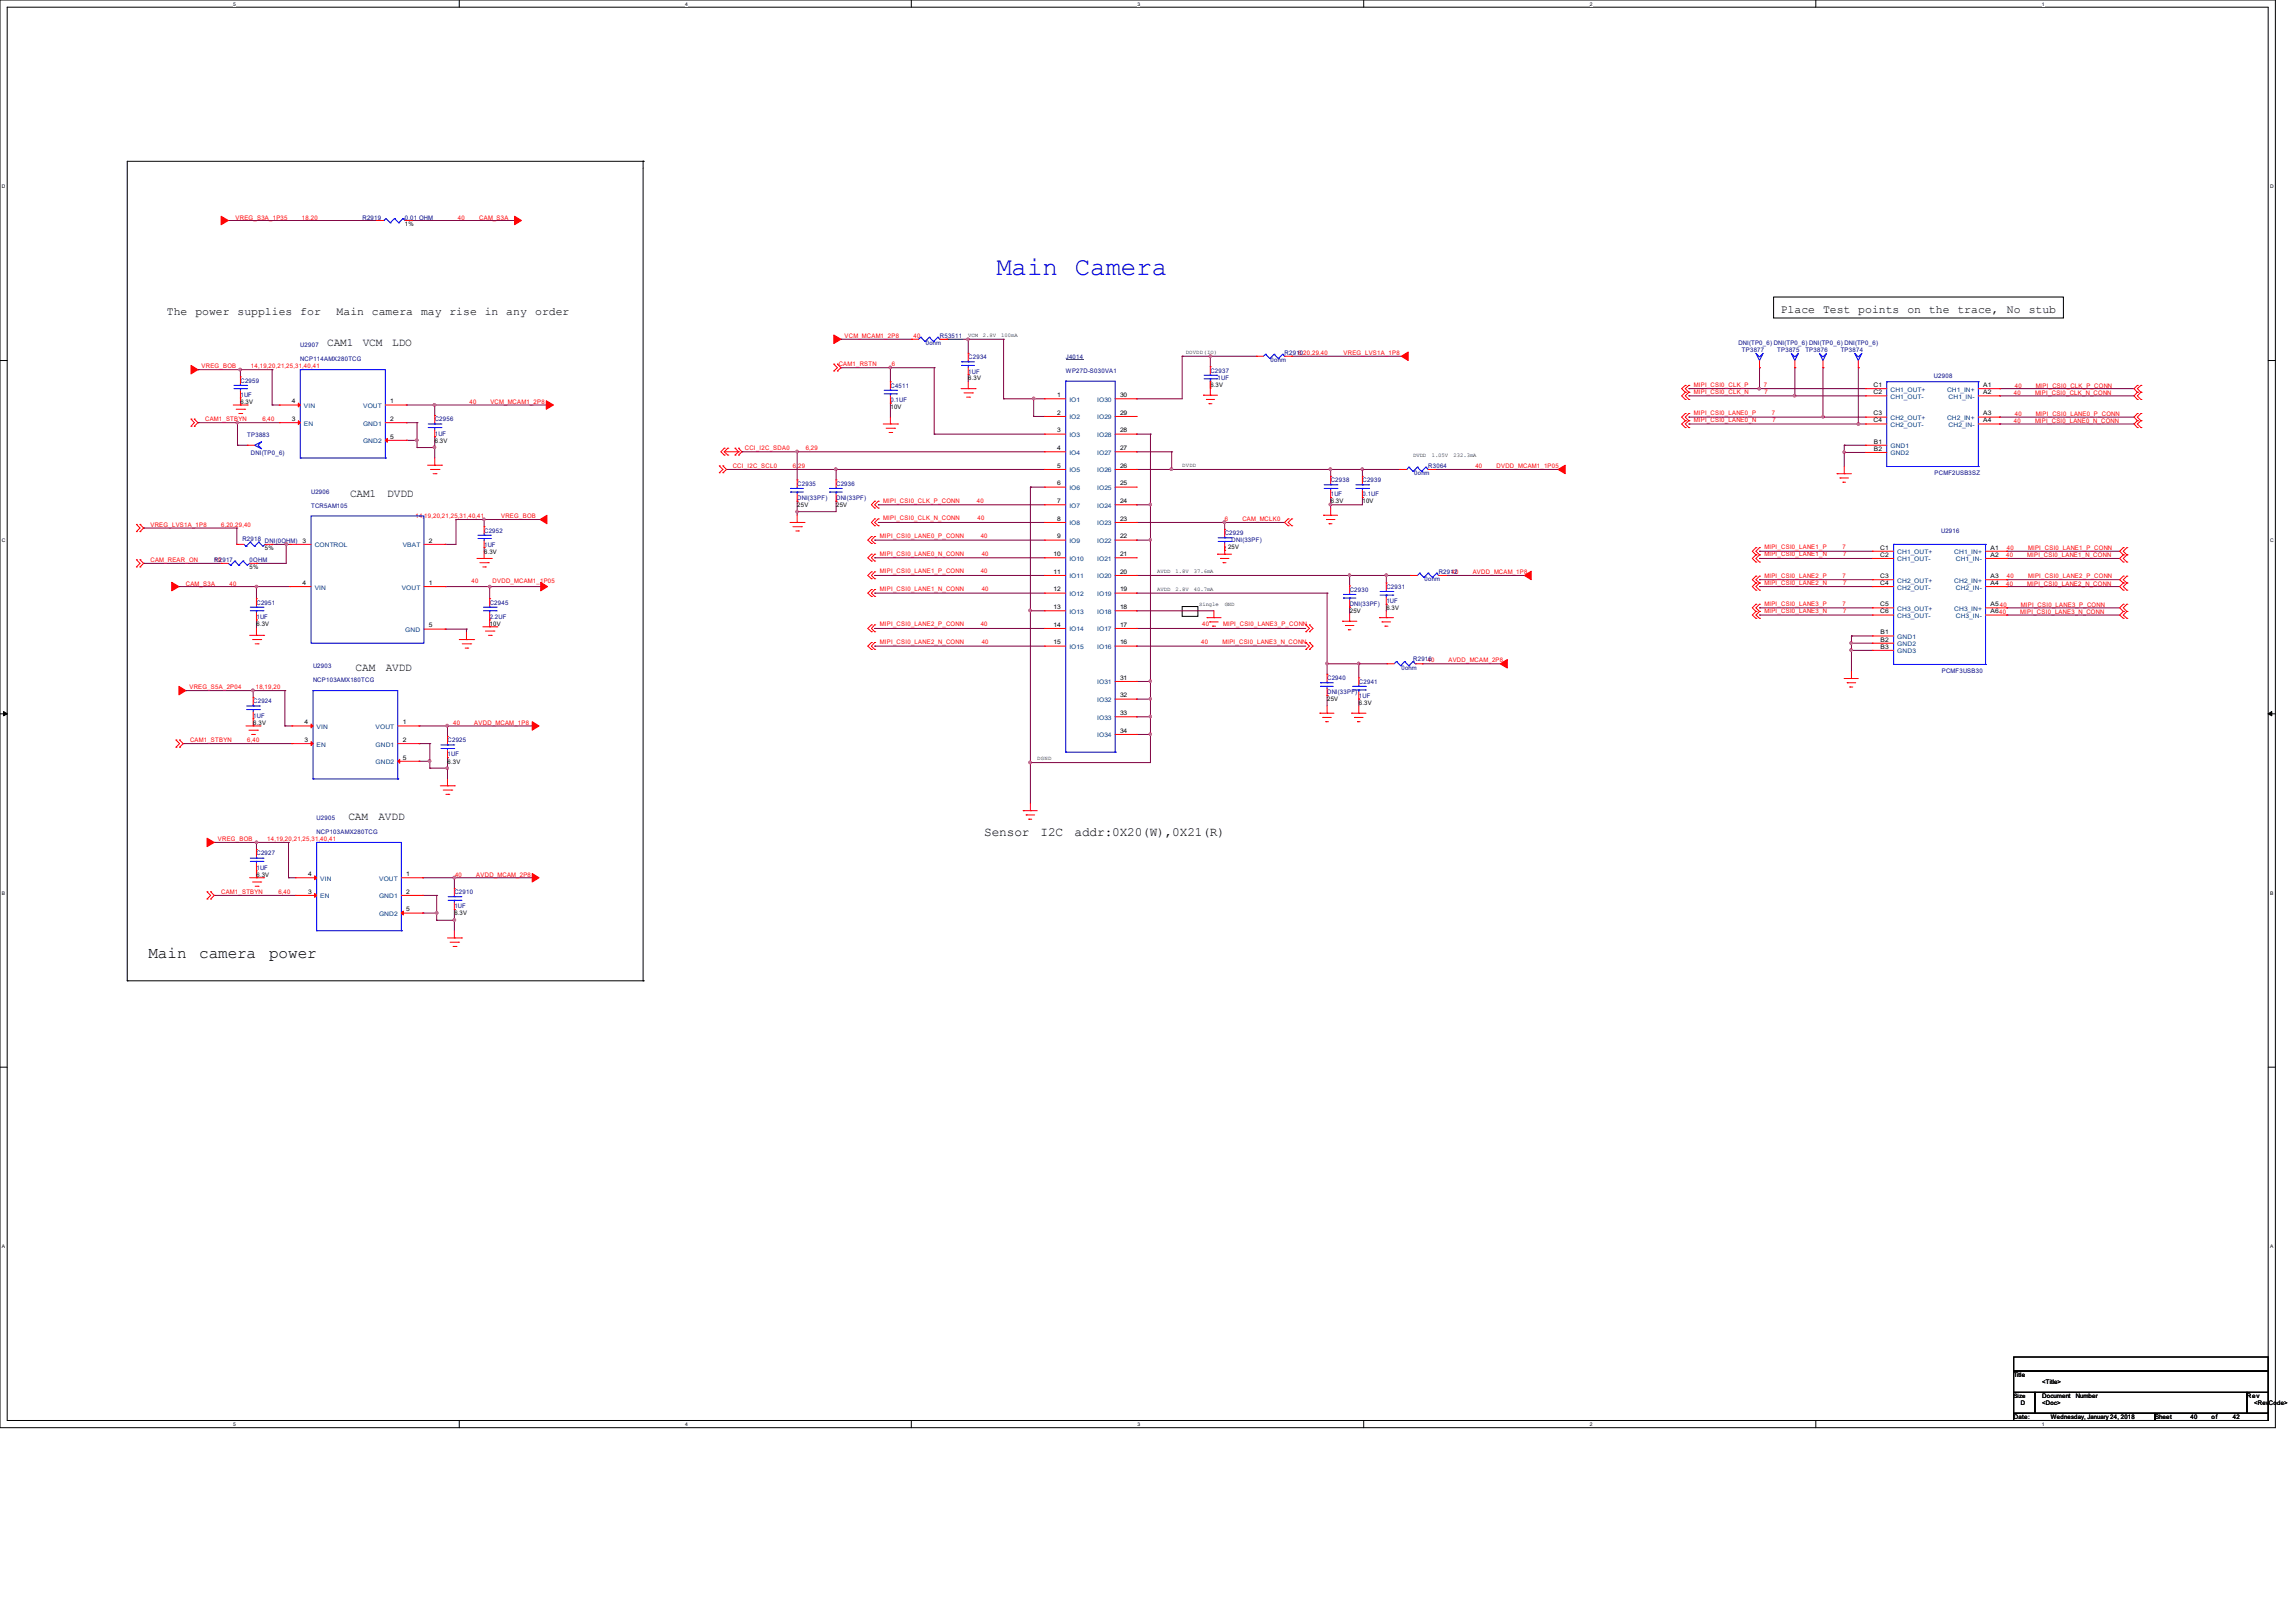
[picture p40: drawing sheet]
<svg xmlns="http://www.w3.org/2000/svg" width="297mm" height="210mm" viewBox="0 0 297 210" stroke-linecap="round" stroke-linejoin="round" font-family="sans-serif">
<defs><g id="words">
<text font-size="3.3" fill="#00f" x="128.9" y="35.6">Main Camera</text>
<g font-size="2.1">
<text x="19.2" y="124">Main</text>
<text x="25.8" y="124">camera</text>
<text x="34.8" y="124">power</text>
</g>
<g font-size="1.7">
<text x="127.4" y="108.2">Sensor</text>
<text x="134.7" y="108.2">I2C</text>
<text x="139.1" y="108.2">addr:0X20(W),0X21(R)</text>
</g>
<g font-size="1.5">
<text x="21.6" y="40.8">The power supplies for</text>
<text x="43.6" y="40.8">Main camera may rise in any</text>
<text x="69.3" y="40.8">order</text>
<text x="230.5" y="40.6">Place Test points on the trace,</text>
<text x="259.7" y="40.6">No</text>
<text x="262.5" y="40.6">stub</text>
</g>
<g font-size="1.4">
<text x="42.3" y="44.8">CAM1</text>
<text x="47" y="44.8">VCM</text>
<text x="50.8" y="44.8">LDO</text>
<text x="45.3" y="64.3">CAM1</text>
<text x="50.1" y="64.3">DVDD</text>
<text x="46" y="86.9">CAM</text>
<text x="49.9" y="86.9">AVDD</text>
<text x="45.1" y="106.1">CAM</text>
<text x="49" y="106.1">AVDD</text>
</g>
<g font-size=".8" fill="#f00">
<text x="30.5" y="28.4">VREG_S3A_1P35</text>
<text x="39.1" y="28.4">18,20</text>
<text x="59.3" y="28.4">40</text>
<text x="62" y="28.4">CAM_S3A</text>
<text x="26.1" y="47.7">VREG_BOB</text>
<text x="32.5" y="47.7">14,19,20,21,25,31,40,41</text>
<text x="108.5" y="47.4">CAM1_RSTN</text>
<text x="109.3" y="43.8">VCM_MCAM1_2P8</text>
<text x="115.4" y="47.4">6</text>
<text x="118.2" y="43.8">40</text>
<text x="168" y="45.9">6,20,29,40</text>
<text x="173.9" y="45.9">VREG_LVS1A_1P8</text>
<text x="60.8" y="52.2">40</text>
<text x="63.5" y="52.2">VCM_MCAM1_2P8</text>
<text x="219.2" y="51">MIPI_CSI0_CLK_N</text>
<text x="219.2" y="50.1">MIPI_CSI0_CLK_P</text>
<text x="219.2" y="53.7">MIPI_CSI0_LANE0_P</text>
<text x="228.3" y="50.1">7</text>
<text x="228.4" y="51">7</text>
<text x="229.3" y="53.7">7</text>
<text x="260.6" y="51.1">40</text>
<text x="260.7" y="50.2">40</text>
<text x="260.7" y="53.8">40</text>
<text x="263.4" y="51.1">MIPI_CSI0_CLK_N_CONN</text>
<text x="263.5" y="50.2">MIPI_CSI0_CLK_P_CONN</text>
<text x="263.5" y="53.8">MIPI_CSI0_LANE0_P_CONN</text>
<text x="26.5" y="54.5">CAM1_STBYN</text>
<text x="34" y="54.5">6,40</text>
<text x="96.4" y="58.3">CCI_I2C_SDA0</text>
<text x="104.3" y="58.3">6,29</text>
<text x="219.2" y="54.7">MIPI_CSI0_LANE0_N</text>
<text x="229.4" y="54.7">7</text>
<text x="260.6" y="54.7">40</text>
<text x="263.4" y="54.7">MIPI_CSI0_LANE0_N_CONN</text>
<text x="94.8" y="60.6">CCI_I2C_SCL0</text>
<text x="102.6" y="60.6">6,29</text>
<text x="114.3" y="65.1">MIPI_CSI0_CLK_P_CONN</text>
<text x="126.4" y="65.1">40</text>
<text x="190.9" y="60.6">40</text>
<text x="193.7" y="60.6">DVDD_MCAM1_1P05</text>
<text x="19.5" y="68.2">VREG_LVS1A_1P8</text>
<text x="28.6" y="68.2">6,20,29,40</text>
<text x="53.8" y="67.1">14,19,20,21,25,31,40,41</text>
<text x="64.9" y="67.1">VREG_BOB</text>
<text x="113.9" y="71.9">MIPI_CSI0_LANE0_N_CONN</text>
<text x="113.9" y="69.6">MIPI_CSI0_LANE0_P_CONN</text>
<text x="114.3" y="67.3">MIPI_CSI0_CLK_N_CONN</text>
<text x="126.5" y="67.3">40</text>
<text x="126.9" y="69.6">40</text>
<text x="127" y="71.9">40</text>
<text x="158.5" y="67.4">6</text>
<text x="160.8" y="67.4">CAM_MCLK0</text>
<text x="228.4" y="71.1">MIPI_CSI0_LANE1_P</text>
<text x="238.4" y="71.1">7</text>
<text x="259.7" y="71.2">40</text>
<text x="262.5" y="71.2">MIPI_CSI0_LANE1_P_CONN</text>
<text x="19.5" y="72.7">CAM_REAR_ON</text>
<text x="24" y="75.8">CAM_S3A</text>
<text x="27.7" y="72.7">19</text>
<text x="29.7" y="75.8">40</text>
<text x="61" y="75.5">40</text>
<text x="63.8" y="75.5">DVDD_MCAM1_1P05</text>
<text x="113.9" y="74.2">MIPI_CSI0_LANE1_P_CONN</text>
<text x="113.9" y="76.5">MIPI_CSI0_LANE1_N_CONN</text>
<text x="126.9" y="74.2">40</text>
<text x="127" y="76.5">40</text>
<text x="187.8" y="74.3">40</text>
<text x="190.6" y="74.3">AVDD_MCAM_1P8</text>
<text x="228.4" y="74.8">MIPI_CSI0_LANE2_P</text>
<text x="228.4" y="72">MIPI_CSI0_LANE1_N</text>
<text x="228.4" y="75.6">MIPI_CSI0_LANE2_N</text>
<text x="238.4" y="74.8">7</text>
<text x="238.5" y="72">7</text>
<text x="238.5" y="75.6">7</text>
<text x="259.6" y="75.8">40</text>
<text x="259.6" y="72.1">40</text>
<text x="259.7" y="74.8">40</text>
<text x="262.4" y="75.8">MIPI_CSI0_LANE2_N_CONN</text>
<text x="262.4" y="72.1">MIPI_CSI0_LANE1_N_CONN</text>
<text x="262.5" y="74.8">MIPI_CSI0_LANE2_P_CONN</text>
<text x="113.9" y="81.1">MIPI_CSI0_LANE2_P_CONN</text>
<text x="113.9" y="83.4">MIPI_CSI0_LANE2_N_CONN</text>
<text x="126.9" y="81.1">40</text>
<text x="127" y="83.4">40</text>
<text x="155.5" y="83.4">40</text>
<text x="155.6" y="81.1">40</text>
<text x="158.2" y="83.4">MIPI_CSI0_LANE3_N_CONN</text>
<text x="158.3" y="81.1">MIPI_CSI0_LANE3_P_CONN</text>
<text x="228.4" y="79.3">MIPI_CSI0_LANE3_N</text>
<text x="228.4" y="78.4">MIPI_CSI0_LANE3_P</text>
<text x="238.4" y="78.4">7</text>
<text x="238.5" y="79.3">7</text>
<text x="261.5" y="79.4">MIPI_CSI0_LANE3_N_CONN</text>
<text x="261.5" y="78.5">MIPI_CSI0_LANE3_P_CONN</text>
<text x="24.5" y="89.2">VREG_S5A_2P04</text>
<text x="33.1" y="89.2">18,19,20</text>
<text x="184.8" y="85.7">40</text>
<text x="187.5" y="85.7">AVDD_MCAM_2P8</text>
<text x="58.6" y="93.8">40</text>
<text x="61.4" y="93.8">AVDD_MCAM_1P8</text>
<text x="24.6" y="96.1">CAM1_STBYN</text>
<text x="32" y="96.1">6,40</text>
<text x="28.2" y="108.9">VREG_BOB</text>
<text x="34.6" y="108.9">14,19,20,21,25,31,40,41</text>
<text x="58.9" y="113.4">40</text>
<text x="61.6" y="113.4">AVDD_MCAM_2P8</text>
<text x="28.6" y="115.7">CAM1_STBYN</text>
<text x="36" y="115.7">6,40</text>
</g>
<g font-size=".8" fill="#000080">
<text x="46.9" y="28.4">R2919</text>
<text x="52.4" y="28.4">0.01 OHM</text>
<text x="38.9" y="45">U2907</text>
<text x="38.9" y="46.8">NCP114AMX280TCG</text>
<text x="119.8" y="44.7">0ohm</text>
<text x="121.6" y="43.8">R53511</text>
<text x="125.3" y="46.5">C2934</text>
<text x="137.9" y="46.4">J4014</text>
<text x="164.4" y="46.9">0ohm</text>
<text x="166.3" y="45.9">R2910</text>
<text x="225" y="44.7">DNI(TP0_6) DNI(TP0_6) DNI(TP0_6) DNI(TP0_6)</text>
<text x="225.4" y="45.6">TP3877</text>
<text x="230" y="45.6">TP3875</text>
<text x="233.6" y="45.6">TP3876</text>
<text x="238.2" y="45.6">TP3874</text>
<text x="31.1" y="49.5">C2959</text>
<text x="31.1" y="51.3">1UF</text>
<text x="115.2" y="50.2">C4511</text>
<text x="115.2" y="52">0.1UF</text>
<text x="125.3" y="48.3">1UF</text>
<text x="137.9" y="48.2">WP27D-S030VA1</text>
<text x="156.6" y="48.2">C2937</text>
<text x="157.6" y="49.1">1UF</text>
<text x="250.3" y="48.9">U2908</text>
<text x="32" y="56.6">TP3883</text>
<text x="32.5" y="58.8">DNI(TP0_6)</text>
<text x="56.3" y="54.5">C2956</text>
<text x="56.3" y="56.4">1UF</text>
<text x="40.3" y="63.9">U2906</text>
<text x="40.3" y="65.7">TCR5AM105</text>
<text x="103.2" y="62.9">C2935</text>
<text x="103.2" y="64.7">DNI(33PF)</text>
<text x="108.2" y="62.9">C2936</text>
<text x="108.2" y="64.7">DNI(33PF)</text>
<text x="172.2" y="62.4">C2938</text>
<text x="172.2" y="64.2">1UF</text>
<text x="176.3" y="62.4">C2939</text>
<text x="176.3" y="64.2">0.1UF</text>
<text x="183" y="61.5">0ohm</text>
<text x="184.8" y="60.6">R3064</text>
<text x="250.4" y="61.5">PCMF2USB3SZ</text>
<text x="31.4" y="70">R2918</text>
<text x="34.3" y="70.3">DNI(0OHM)</text>
<text x="62.7" y="68.9">C2952</text>
<text x="62.7" y="70.7">1UF</text>
<text x="158.5" y="69.3">C2929</text>
<text x="159.4" y="70.2">DNI(33PF)</text>
<text x="251.2" y="69">U2916</text>
<text x="27.7" y="72.7">R2917</text>
<text x="32.3" y="72.7">0OHM</text>
<text x="174.7" y="76.6">C2930</text>
<text x="179.4" y="76.2">C2931</text>
<text x="184.4" y="75.2">0ohm</text>
<text x="186.2" y="74.3">R2912</text>
<text x="33.2" y="78.2">C2951</text>
<text x="33.2" y="80">1UF</text>
<text x="63.4" y="78.2">C2945</text>
<text x="63.4" y="80">2.2UF</text>
<text x="174.7" y="78.4">DNI(33PF)</text>
<text x="179.4" y="78.1">1UF</text>
<text x="40.5" y="86.4">U2903</text>
<text x="40.5" y="88.3">NCP103AMX180TCG</text>
<text x="171.8" y="88">C2940</text>
<text x="171.8" y="89.8">DNI(33PF)</text>
<text x="175.9" y="88.5">C2941</text>
<text x="181.4" y="86.7">0ohm</text>
<text x="182.9" y="85.6">R2916</text>
<text x="251.3" y="87.1">PCMF3USB30</text>
<text x="32.8" y="91">C2924</text>
<text x="32.8" y="92.9">1UF</text>
<text x="175.9" y="90.3">1UF</text>
<text x="57.9" y="96.1">C2925</text>
<text x="57.9" y="97.9">1UF</text>
<text x="41" y="106.1">U2905</text>
<text x="41" y="107.9">NCP103AMX280TCG</text>
<text x="33.2" y="110.7">C2927</text>
<text x="33.2" y="112.5">1UF</text>
<text x="58.8" y="115.7">C2910</text>
<text x="58.8" y="117.6">1UF</text>
</g>
<g font-size=".8">
<text x="52.4" y="29.3">1%</text>
<text x="31.1" y="52.2">6.3V</text>
<text x="37.8" y="52.2">4</text>
<text x="50.5" y="52.2">1</text>
<text x="115.2" y="52.9">10V</text>
<text x="125.3" y="49.2">6.3V</text>
<text x="136.8" y="53.7">2</text>
<text x="136.8" y="51.4">1</text>
<text x="145" y="53.7">29</text>
<text x="145" y="51.4">30</text>
<text x="156.6" y="50.1">6.3V</text>
<text x="242.4" y="50.1">C1</text>
<text x="242.4" y="51">C2</text>
<text x="242.4" y="53.8">C3</text>
<text x="256.7" y="50.1">A1</text>
<text x="256.7" y="51">A2</text>
<text x="256.7" y="53.8">A3</text>
<text x="37.8" y="54.5">3</text>
<text x="50.5" y="54.5">2</text>
<text x="50.5" y="56.8">5</text>
<text x="56.3" y="57.3">6.3V</text>
<text x="136.8" y="58.2">4</text>
<text x="136.8" y="56">3</text>
<text x="145" y="58.2">27</text>
<text x="145" y="56">28</text>
<text x="242.4" y="54.7">C4</text>
<text x="242.5" y="57.4">B1</text>
<text x="242.5" y="58.3">B2</text>
<text x="256.7" y="54.7">A4</text>
<text x="103.2" y="65.6">25V</text>
<text x="108.2" y="65.6">25V</text>
<text x="136.8" y="62.8">6</text>
<text x="136.8" y="60.5">5</text>
<text x="136.8" y="65.1">7</text>
<text x="145" y="62.8">25</text>
<text x="145" y="60.5">26</text>
<text x="145" y="65.1">24</text>
<text x="172.2" y="65.1">6.3V</text>
<text x="176.3" y="65.1">10V</text>
<text x="34.3" y="71.2">5%</text>
<text x="39.2" y="70.2">3</text>
<text x="55.5" y="70.2">2</text>
<text x="62.7" y="71.6">6.3V</text>
<text x="136.4" y="72">10</text>
<text x="136.8" y="67.4">8</text>
<text x="136.8" y="69.7">9</text>
<text x="145" y="72">21</text>
<text x="145" y="69.7">22</text>
<text x="145" y="67.4">23</text>
<text x="158.9" y="71.1">25V</text>
<text x="243.3" y="71.1">C1</text>
<text x="257.6" y="71.1">A1</text>
<text x="32.3" y="73.7">5%</text>
<text x="39.2" y="75.7">4</text>
<text x="55.5" y="75.7">1</text>
<text x="136.4" y="76.5">12</text>
<text x="136.4" y="74.3">11</text>
<text x="145" y="76.5">19</text>
<text x="145" y="74.3">20</text>
<text x="243.3" y="72">C2</text>
<text x="243.3" y="74.8">C3</text>
<text x="243.3" y="75.7">C4</text>
<text x="257.6" y="72">A2</text>
<text x="257.6" y="74.8">A3</text>
<text x="257.6" y="75.7">A4</text>
<text x="33.2" y="81">6.3V</text>
<text x="55.5" y="81.2">5</text>
<text x="63.4" y="81">10V</text>
<text x="136.4" y="83.4">15</text>
<text x="136.4" y="81.1">14</text>
<text x="136.4" y="78.8">13</text>
<text x="145" y="83.4">16</text>
<text x="145" y="81.1">17</text>
<text x="145" y="78.8">18</text>
<text x="174.7" y="79.3">25V</text>
<text x="179.4" y="78.9">6.3V</text>
<text x="243.3" y="78.4">C5</text>
<text x="243.3" y="79.4">C6</text>
<text x="243.4" y="82.1">B1</text>
<text x="243.4" y="83">B2</text>
<text x="243.4" y="83.9">B3</text>
<text x="257.6" y="78.4">A540</text>
<text x="257.6" y="79.4">A640</text>
<text x="145" y="88">31</text>
<text x="32.8" y="93.8">6.3V</text>
<text x="39.4" y="93.7">4</text>
<text x="52.1" y="93.7">1</text>
<text x="145" y="90.3">32</text>
<text x="145" y="94.8">34</text>
<text x="145" y="92.5">33</text>
<text x="171.8" y="90.8">25V</text>
<text x="175.9" y="91.2">6.3V</text>
<text x="39.4" y="96">3</text>
<text x="52.1" y="96">2</text>
<text x="52.1" y="98.3">5</text>
<text x="57.9" y="98.8">6.3V</text>
<text x="33.2" y="113.4">6.3V</text>
<text x="39.9" y="113.4">4</text>
<text x="52.6" y="113.4">1</text>
<text x="39.9" y="115.7">3</text>
<text x="52.6" y="115.7">2</text>
<text x="52.6" y="117.9">5</text>
<text x="58.8" y="118.4">6.3V</text>
<text x="260.6" y="178.2">Title</text>
<text x="264.3" y="179.1">&lt;Title&gt;</text>
<text x="260.6" y="180.9">Size</text>
<text x="260.6" y="183.6">Date:</text>
<text x="261.5" y="181.8">D</text>
<text x="264.3" y="180.9">Document</text>
<text x="264.3" y="181.8">&lt;Doc&gt;</text>
<text x="265.4" y="183.6">Wednesday, January 24, 2018</text>
<text x="268.6" y="180.9">Number</text>
<text x="278.9" y="183.6">Sheet</text>
<text x="283.5" y="183.6">40</text>
<text x="286.2" y="183.6">of</text>
<text x="289" y="183.6">42</text>
<text x="290.8" y="180.9">Rev</text>
<text x="291.7" y="181.8">&lt;RevCode&gt;</text>
</g>
<g font-size=".8" fill="#004080">
<text x="39.3" y="52.8">VIN</text>
<text x="47" y="52.8">VOUT</text>
<text x="138.4" y="52">IO1</text>
<text x="142" y="52">IO30</text>
<text x="244.7" y="50.7">CH1_OUT+</text>
<text x="244.7" y="51.6">CH1_OUT-</text>
<text x="252" y="50.7">CH1_IN+</text>
<text x="252.2" y="51.6">CH1_IN-</text>
<text x="39.3" y="55.1">EN</text>
<text x="47" y="55.1">GND1</text>
<text x="47" y="57.4">GND2</text>
<text x="138.4" y="58.8">IO4</text>
<text x="138.4" y="56.6">IO3</text>
<text x="138.4" y="54.3">IO2</text>
<text x="142" y="58.8">IO27</text>
<text x="142" y="56.6">IO28</text>
<text x="142" y="54.3">IO29</text>
<text x="244.7" y="54.4">CH2_OUT+</text>
<text x="244.7" y="55.2">CH2_OUT-</text>
<text x="244.7" y="58">GND1</text>
<text x="244.7" y="58.9">GND2</text>
<text x="252" y="54.4">CH2_IN+</text>
<text x="252.2" y="55.2">CH2_IN-</text>
<text x="138.4" y="63.4">IO6</text>
<text x="138.4" y="61.1">IO5</text>
<text x="138.4" y="65.7">IO7</text>
<text x="142" y="63.4">IO25</text>
<text x="142" y="61.1">IO26</text>
<text x="142" y="65.7">IO24</text>
<text x="40.7" y="70.8">CONTROL</text>
<text x="52.1" y="70.8">VBAT</text>
<text x="138.4" y="68">IO8</text>
<text x="138.4" y="70.3">IO9</text>
<text x="142" y="70.3">IO22</text>
<text x="142" y="68">IO23</text>
<text x="245.5" y="71.7">CH1_OUT+</text>
<text x="252.9" y="71.7">CH1_IN+</text>
<text x="40.7" y="76.3">VIN</text>
<text x="52" y="76.3">VOUT</text>
<text x="138.4" y="72.6">IO10</text>
<text x="138.4" y="77.1">IO12</text>
<text x="138.4" y="74.8">IO11</text>
<text x="142" y="72.6">IO21</text>
<text x="142" y="77.1">IO19</text>
<text x="142" y="74.8">IO20</text>
<text x="245.5" y="72.6">CH1_OUT-</text>
<text x="245.5" y="75.4">CH2_OUT+</text>
<text x="245.5" y="76.3">CH2_OUT-</text>
<text x="252.9" y="75.4">CH2_IN+</text>
<text x="253.1" y="72.6">CH1_IN-</text>
<text x="253.1" y="76.3">CH2_IN-</text>
<text x="52.5" y="81.8">GND</text>
<text x="138.4" y="84">IO15</text>
<text x="138.4" y="81.7">IO14</text>
<text x="138.4" y="79.4">IO13</text>
<text x="142" y="84">IO16</text>
<text x="142" y="81.7">IO17</text>
<text x="142" y="79.4">IO18</text>
<text x="245.5" y="82.7">GND1</text>
<text x="245.5" y="83.6">GND2</text>
<text x="245.5" y="79">CH3_OUT+</text>
<text x="245.5" y="80">CH3_OUT-</text>
<text x="252.9" y="79">CH3_IN+</text>
<text x="253.1" y="80">CH3_IN-</text>
<text x="142" y="88.6">IO31</text>
<text x="245.5" y="84.5">GND3</text>
<text x="41" y="94.3">VIN</text>
<text x="48.6" y="94.3">VOUT</text>
<text x="142" y="90.8">IO32</text>
<text x="142" y="95.4">IO34</text>
<text x="142" y="93.1">IO33</text>
<text x="41" y="96.6">EN</text>
<text x="48.6" y="96.6">GND1</text>
<text x="48.6" y="98.9">GND2</text>
<text x="41.4" y="114">VIN</text>
<text x="49.1" y="114">VOUT</text>
<text x="41.4" y="116.2">EN</text>
<text x="49.1" y="116.2">GND1</text>
<text x="49.1" y="118.5">GND2</text>
</g>
<g font-size=".7">
<text x="125.3" y="43.6">VCM</text>
<text x="127.2" y="43.6">2.8V</text>
<text x="129.6" y="43.6">100mA</text>
<text x="153.5" y="45.8">DOVDD(IO)</text>
<text x="182.9" y="59.2">DVDD</text>
<text x="185.3" y="59.2">1.05V</text>
<text x="188.1" y="59.2">232.3mA</text>
<text x="153" y="60.5">DVDD</text>
<text x="149.8" y="74.2">AVDD</text>
<text x="149.8" y="76.5">AVDD</text>
<text x="152.1" y="74.2">1.8V</text>
<text x="152.1" y="76.5">2.8V</text>
<text x="154.5" y="74.2">37.6mA</text>
<text x="154.5" y="76.5">40.7mA</text>
<text x="155.2" y="78.4">Single</text>
<text x="158.5" y="78.4">GND</text>
<text x="134.2" y="98.4">DGND</text>
</g>
<g font-size=".6">
<text x="30.2" y=".7">5</text>
<text x="88.7" y=".7">4</text>
<text x="147.2" y=".7">3</text>
<text x="205.7" y=".7">2</text>
<text x="264.2" y=".7">1</text>
<text x=".3" y="24.4">D</text>
<text x="293.8" y="24.4">D</text>
<text x=".3" y="70.1">C</text>
<text x="293.8" y="70.1">C</text>
<text x=".3" y="115.8">B</text>
<text x="293.8" y="115.8">B</text>
<text x=".3" y="161.5">A</text>
<text x="293.8" y="161.5">A</text>
<text x="30.2" y="184.5">5</text>
<text x="88.7" y="184.5">4</text>
<text x="147.2" y="184.5">3</text>
<text x="205.7" y="184.5">2</text>
<text x="264.2" y="184.5">1</text>
</g>
</g></defs>
<path d="M0 0h294.5v184.7h-294.5zM.9 .9h292.6v182.9h-292.6z" fill="none" stroke="#000" stroke-width=".13"/>
<g fill="#fff">
<path d="M30.2 .1h.3v.7h-.3z"/>
<path d="M30.2 183.9h.3v.8h-.3z"/>
</g>
<path d="M59.4 0v.9M59.4 183.8v.9" fill="none" stroke="#000" stroke-width=".13"/>
<g fill="#fff">
<path d="M88.7 .1h.3v.7h-.3z"/>
<path d="M88.7 183.9h.3v.8h-.3z"/>
</g>
<path d="M117.9 0v.9M117.9 183.8v.9" fill="none" stroke="#000" stroke-width=".13"/>
<g fill="#fff">
<path d="M147.2 .1h.3v.7h-.3z"/>
<path d="M147.2 183.9h.3v.8h-.3z"/>
</g>
<path d="M176.5 0v.9M176.5 183.8v.9" fill="none" stroke="#000" stroke-width=".13"/>
<g fill="#fff">
<path d="M205.7 .1h.4v.7h-.4z"/>
<path d="M205.7 183.9h.4v.8h-.4z"/>
</g>
<path d="M235 0v.9M235 183.8v.9" fill="none" stroke="#000" stroke-width=".13"/>
<g fill="#fff">
<path d="M264.2 .1h.4v.7h-.4z"/>
<path d="M264.2 183.9h.4v.8h-.4z"/>
<path d="M.3 23.8h.4v.7h-.4z"/>
<path d="M293.8 23.8h.5v.7h-.5z"/>
<path d="M.3 69.5h.4v.7h-.4z"/>
<path d="M293.8 69.5h.5v.7h-.5z"/>
</g>
<path d="M0 46.7h.9M293.5 46.7h1" fill="none" stroke="#000" stroke-width=".13"/>
<g fill="#fff">
<path d="M.3 115.2h.4v.8h-.4z"/>
<path d="M293.8 115.2h.4v.8h-.4z"/>
</g>
<path d="M0 92.4h.9M293.5 92.4h1" fill="none" stroke="#000" stroke-width=".13"/>
<path d="M.5 92.1l.4 .3-.4 .2zM293.5 92.4l.5-.3v.5z" fill="#000" stroke="#000" stroke-width=".13"/>
<g fill="#fff">
<path d="M.3 161h.3v.7h-.3z"/>
<path d="M293.8 161h.4v.7h-.4z"/>
</g>
<g fill="none" stroke="#000" stroke-width=".13">
<path d="M83.2 20.9h.1M83.2 20.9v106M83.2 20.9h-66.7v106M229.5 38.4h37.5v2.7h-37.5zM153 78.5h2v1.3h-2zM0 138.1h.9M16.5 126.9h.1M16.5 126.9h66.7M83.2 126.9h.1M293.5 138.1h1M260.6 175.6h32.9v1.8h-32.9zM260.6 177.4h32.9v2.8h-32.9z"/>
<path d="M260.6 180.2h2.8v2.7h-2.8zM260.6 182.9h18.3v.9h-18.3zM263.4 180.2h27.4v2.7h-27.4zM278.9 182.9h14.6v.9h-14.6zM290.8 180.2h2.7v2.7h-2.7z"/>
</g>
<g fill="none" stroke="#800040" stroke-width=".13">
<path d="M29.5 28.5h.1M29.5 28.5h19.3M53.3 28.5h.1M53.3 28.5h13.3M25.6 54.7h.1M25.6 47.8h.1M25.6 47.8h9.6M25.6 54.7h10.6M30.7 57.6h.1M30.7 54.7h.1M30.7 57.6h1.3M30.7 54.7v2.9"/>
<path d="M31.1 47.8h.1M31.1 47.8v1M35.2 47.8h.1M35.2 52.4h.1M35.2 52.4h1M35.2 47.8v4.6M52.6 52.4h.1M52.6 54.7h.1M52.6 57h.1M52.6 52.4h18.1M52.6 54.7h1.4M52.6 57h1.4"/>
<path d="M54 57.9h.1M54 54.7h.1M54 57h.1M54 57.9h2.3M54 54.7v3.2M56.3 52.4h.1M56.3 56.5h.1M56.3 57.9h.1M56.3 52.4v1.4M56.3 56.5v2.8M96 58.5h.1M96 58.5h39.2"/>
<path d="M103.2 58.5h.1M103.2 58.5v3.6M108.8 43.9h.1M108.8 47.6h.1M108.8 43.9h9.2M108.8 47.6h12.1M115.2 47.6h.1M115.2 52.2h.1M115.2 47.6v1.8M115.2 52.2v1.8M120.9 47.6h.1M120.9 56.2h.1"/>
<path d="M120.9 56.2h14.3M120.9 47.6v8.6M122.6 43.9h.1M122.6 43.9h7.3M125.3 43.9h.1M125.3 48.5h.1M125.3 43.9v1.8M125.3 48.5v.9M129.9 43.9h.1M129.9 51.6h.1M129.9 43.9v7.7M129.9 51.6h5.3"/>
<path d="M133.8 51.6h.1M133.8 53.9h.1M133.8 51.6v2.3M133.8 53.9h1.4M147.1 51.6h.1M147.1 56.2h.1M147.1 58.5h.1M147.1 58.5h4.5M147.1 56.2h1.8M148.9 56.2h.1M148.9 56.2v42.5h-15.6M151.6 58.5h.1"/>
<path d="M151.6 58.5v2.2M153 46.1h.1M153 46.1h9.6M153 46.1v5.5h-5.9M156.6 49.3h.1M156.6 46.1h.1M156.6 46.1v1.4M156.6 49.3v.9M167.2 46.1h.1M167.2 46.1h14.2M218.6 51.2h.1M218.6 54.9h.1"/>
<path d="M218.6 54h.1M218.6 50.3h.1M218.6 51.2h22.8M218.6 54.9h22.8M218.6 54h22.8M218.6 50.3h22.8M227.7 50.3h.1M227.7 47.6h.1M227.7 47.6v2.7M232.3 51.2h.1M232.3 47.6h.1M232.3 47.6v3.6"/>
<path d="M235.9 54h.1M235.9 47.6h.1M235.9 47.6v6.4M238.7 57.6h.1M238.7 58.5h.1M238.7 57.6h2.7M238.7 57.6v2.8M238.7 58.5h2.7M240.5 54.9h.1M240.5 47.6h.1M240.5 47.6v7.3M258.8 50.3h.1"/>
<path d="M258.8 54h.1M258.8 54.9h.1M258.8 51.2h.1M258.8 51.2h17.4M258.8 54.9h17.4M258.8 54h17.4M258.8 50.3h17.4M18.6 72.9h.1M18.6 68.3h.1M18.6 72.9h10M18.6 68.3h12M23.2 75.9h.1"/>
<path d="M23.2 75.9h14.3M30.6 68.3h.1M30.6 68.3v2.1M33.2 75.9h.1M33.2 72.9h.1M33.2 75.9v1.6M35.2 70.4h.1M35.2 70.4h2.3M37 70.4h.1M37 70.4v2.5h-3.8M57.6 70.4h.1M57.6 75.9h.1"/>
<path d="M57.6 75.9h12.4M59 67.2h.1M59 67.2v3.2h-1.4M59 67.2h10.9M62.7 67.2h.1M62.7 70.9h.1M62.7 67.2v1M62.7 70.9v.4M63.4 75.9h.1M63.4 75.9v1.6M94 60.7h.1M94 60.7h41.2"/>
<path d="M103.2 64.9h.1M103.2 66.2h.1M103.2 64.9v1.8M108.2 64.9h.1M108.2 60.7h.1M108.2 60.7v1.4M108.2 64.9v1.3h-5M113.2 69.9h.1M113.2 72.2h.1M113.2 76.8h.1M113.2 74.5h.1M113.2 69.9h22"/>
<path d="M113.2 72.2h22M113.2 76.8h22M113.2 74.5h22M113.7 67.6h.1M113.7 65.3h.1M113.7 67.6h21.5M113.7 65.3h21.5M133.3 63h.1M133.3 79h.1M133.3 79h1.9M133.3 63v41M133.3 63h1.9"/>
<path d="M147.1 79h.1M147.1 60.7h.1M147.1 76.8h.1M147.1 74.5h.1M147.1 69.9h.1M147.1 65.3h.1M147.1 67.6h.1M147.1 60.7h34M147.1 67.6h19.1M147.1 65.3h1.8M147.1 69.9h1.8M147.1 76.8h24.6"/>
<path d="M147.1 74.5h35.4M147.1 79h10M148.9 69.9h.1M148.9 65.3h.1M151.6 60.7h.1M158.5 67.6h.1M158.5 70.8h.1M158.5 67.6v.9M158.5 70.8v.4M171.7 76.8h.1M171.7 76.8v10.4M172.2 60.7h.1"/>
<path d="M172.2 64.4h.1M172.2 65.3h.1M172.2 60.7v.9M172.2 64.4v1.3M174.7 74.5h.1M174.7 78.6h.1M174.7 74.5v1.3M174.7 78.6v.9M176.3 60.7h.1M176.3 64.4h.1M176.3 64.4v.9h-4.1M176.3 60.7v.9"/>
<path d="M179.4 74.5h.1M179.4 78.2h.1M179.4 74.5v.9M179.4 78.2v.8M185.7 60.7h.1M185.7 60.7h15.9M187.1 74.5h.1M187.1 74.5h10.2M227.7 75.9h.1M227.7 72.3h.1M227.7 71.3h.1M227.7 75h.1"/>
<path d="M227.7 79.6h.1M227.7 78.7h.1M227.7 75.9h14.6M227.7 75h14.6M227.7 71.3h14.6M227.7 72.3h14.6M227.7 78.7h14.6M227.7 79.6h14.6M259.7 75h.1M259.7 71.3h.1M259.7 72.3h.1M259.7 75.9h.1"/>
<path d="M259.7 78.7h.1M259.7 79.6h.1M259.7 75.9h14.6M259.7 75h14.6M259.7 71.3h14.6M259.7 72.3h14.6M259.7 78.7h14.6M259.7 79.6h14.6M23.7 96.2h.1M23.7 96.2h14.1M24 89.4h.1M24 89.4h12.9"/>
<path d="M32.8 89.4h.1M32.8 89.4v.9M33.2 80.2h.1M33.2 80.2v1.1M36.9 93.9h.1M36.9 89.4h.1M36.9 93.9h.9M36.9 89.4v4.5M54.2 93.9h.1M54.2 98.5h.1M54.2 96.2h.1M54.2 96.2h1.4"/>
<path d="M54.2 93.9h14.7M54.2 98.5h1.4M55.6 99.4h.1M55.6 98.5h.1M55.6 96.2h.1M55.6 99.4h2.3M55.6 96.2v3.2M57.6 81.4h.1M57.6 81.4h2.8M57.9 99.4h.1M57.9 98h.1M57.9 93.9h.1"/>
<path d="M57.9 93.9v1.4M57.9 98v2.8M60.4 81.4h.1M60.4 81.4v.5M113.2 81.3h.1M113.2 83.6h.1M113.2 81.3h22M113.2 83.6h22M133.3 98.7h.1M147.1 92.8h.1M147.1 83.6h.1M147.1 81.3h.1"/>
<path d="M147.1 95h.1M147.1 88.2h.1M147.1 90.5h.1M147.1 92.8h1.8M147.1 81.3h21.9M147.1 83.6h21.9M147.1 95h1.8M147.1 88.2h1.8M147.1 90.5h1.8M148.9 95h.1M148.9 92.8h.1M148.9 88.2h.1"/>
<path d="M148.9 90.5h.1M171.7 90h.1M171.7 85.9h.1M171.7 90v1.4M171.7 85.9h7.8M175.9 90.5h.1M175.9 85.9h.1M175.9 85.9v1.8M175.9 90.5v.9M184.1 85.9h.1M184.1 85.9h10M239.6 82.3h.1"/>
<path d="M239.6 83.2h.1M239.6 84.2h.1M239.6 82.3h2.7M239.6 82.3v4.6M239.6 83.2h2.7M239.6 84.2h2.7M27.7 115.9h.1M27.7 109h.1M27.7 115.9h10.5M27.7 109h9.6M33.2 109h.1M33.2 109v.9"/>
<path d="M37.3 109h.1M37.3 113.6h.1M37.3 109v4.6M37.3 113.6h.9M54.7 118.2h.1M54.7 113.6h.1M54.7 115.9h.1M54.7 115.9h1.8M54.7 113.6h14.2M54.7 118.2h1.8M56.5 118.2h.1M56.5 119.1h.1"/>
<path d="M56.5 115.9h.1M56.5 115.9v3.2M56.5 119.1h2.3M58.8 113.6h.1M58.8 119.1h.1M58.8 117.7h.1M58.8 113.6v1.4M58.8 117.7v2.7"/>
</g>
<g fill="#f0f" stroke="#f0f" stroke-width=".13">
<circle cx="32.7" cy="89.3" r=".17"/>
<circle cx="33.2" cy="109" r=".17"/>
<circle cx="58.8" cy="119" r=".17"/>
<circle cx="30.7" cy="54.7" r=".16"/>
<circle cx="31.1" cy="47.8" r=".17"/>
<circle cx="56.2" cy="52.4" r=".17"/>
<circle cx="56.2" cy="57.9" r=".17"/>
<circle cx="53.9" cy="57" r=".17"/>
<circle cx="33.2" cy="75.9" r=".17"/>
<circle cx="37" cy="70.4" r=".17"/>
<circle cx="57.9" cy="93.9" r=".17"/>
<circle cx="57.9" cy="99.4" r=".17"/>
<circle cx="62.6" cy="67.2" r=".16"/>
<circle cx="55.6" cy="98.5" r=".17"/>
<circle cx="63.4" cy="75.9" r=".17"/>
<circle cx="58.8" cy="113.6" r=".17"/>
<circle cx="56.5" cy="118.1" r=".17"/>
<circle cx="232.2" cy="51.2" r=".17"/>
<circle cx="240.5" cy="54.9" r=".17"/>
<circle cx="235.9" cy="53.9" r=".17"/>
<circle cx="227.7" cy="50.3" r=".17"/>
<circle cx="175.8" cy="85.8" r=".16"/>
<circle cx="176.3" cy="60.7" r=".16"/>
<circle cx="172.2" cy="65.3" r=".17"/>
<circle cx="151.6" cy="60.7" r=".17"/>
<circle cx="156.6" cy="46.1" r=".17"/>
<circle cx="103.1" cy="66.2" r=".16"/>
<circle cx="125.3" cy="43.9" r=".17"/>
<circle cx="133.3" cy="98.7" r=".17"/>
<circle cx="133.3" cy="79" r=".17"/>
<circle cx="108.2" cy="60.7" r=".17"/>
<circle cx="103.1" cy="58.4" r=".16"/>
<circle cx="148.9" cy="95" r=".16"/>
<circle cx="148.9" cy="92.7" r=".16"/>
<circle cx="148.9" cy="88.1" r=".16"/>
<circle cx="148.9" cy="90.4" r=".16"/>
<circle cx="133.8" cy="51.6" r=".17"/>
<circle cx="115.2" cy="47.5" r=".16"/>
<circle cx="239.6" cy="83.2" r=".17"/>
<circle cx="238.6" cy="58.5" r=".16"/>
<circle cx="239.6" cy="84.1" r=".17"/>
<circle cx="171.7" cy="85.8" r=".16"/>
<circle cx="179.4" cy="74.4" r=".17"/>
<circle cx="174.6" cy="74.4" r=".16"/>
<circle cx="148.9" cy="69.8" r=".16"/>
<circle cx="148.9" cy="65.3" r=".16"/>
<circle cx="158.5" cy="67.6" r=".17"/>
<circle cx="172.2" cy="60.7" r=".17"/>
</g>
<g fill="none" stroke="#f00" stroke-width=".13">
<path d="M48.8 28.5h.1M48.8 28.5h.9M52.4 28.5h.9M53.3 28.5h.1M24.7 54.2h.1M24.7 55.2h.1M24.7 54.2l.4 .5-.4 .5M25.1 55.2h.1M25.1 54.2h.1M25.1 54.2l.5 .5-.5 .5M30.2 52.4h1.8M30.6 53h1.1"/>
<path d="M30.9 53.5h.4M31.1 52.4h.1M31.1 48.8h.1M31.1 51.5h.1M31.1 48.8v.9M31.1 50.6v1.8M31.3 53.5h.1M31.7 53h.1M32 52.4h.1M32 57.6h.1M32 57.6h.9M36.2 52.4h.1"/>
<path d="M36.2 54.7h.1M36.2 52.4h2.7M36.2 54.7h2.7M49.9 52.4h2.7M49.9 54.7h2.7M49.9 57h2.7M52.6 54.7h.1M52.6 52.4h.1M52.6 57h.1M56.3 53.8h.1M56.3 56.5h.1M56.3 53.8v.9"/>
<path d="M56.3 55.6v.9M56.3 59.3v.9M93.7 58h.1M93.7 58.9h.1M93.7 58l-.4 .5 .4 .4M93.7 58.5l.5 .4M93.7 58.5h1.9M94.2 58h.1M94.2 58.9h.1M94.2 58l-.5 .5M95.1 58h.1M95.1 58.9h.1"/>
<path d="M95.1 58l.5 .5M95.6 58.9h.1M95.6 58h.1M95.6 58.5h.1M95.6 58l.4 .5-.4 .4M95.6 58.5l-.5 .4M107.9 47.1h.1M107.9 48h.1M107.9 47.1l.5 .5-.5 .4M108.4 48h.1M108.4 47.1h.1M108.4 47.1l.4 .5-.4 .4"/>
<path d="M114.3 54.9h1.9M114.7 55.4h1.1M115.1 56h.3M115.2 54.9h.1M115.2 49.4h.1M115.2 52.2h.1M115.2 49.4v.9M115.2 51.2v1M115.2 54v.9M115.4 56h.1M115.8 55.4h.1M116.2 54.9h.1"/>
<path d="M118 43.9h.1M118 43.9h.9M121.6 43.9h1M122.6 43.9h.1M124.4 50.3h1.8M124.8 50.8h1.1M125.1 51.4h.4M125.3 50.3h.1M125.3 45.7h.1M125.3 48.5h.1M125.3 45.7v1M125.3 47.6v.9"/>
<path d="M125.3 49.4v.9M125.5 51.4h.1M125.9 50.8h.1M126.2 50.3h.1M135.2 58.5h.1M135.2 56.2h.1M135.2 53.9h.1M135.2 51.6h.1M135.2 58.5h2.7M135.2 56.2h2.7M135.2 53.9h2.7M135.2 51.6h2.7"/>
<path d="M144.3 58.5h2.8M144.3 56.2h2.8M144.3 53.9h2.8M144.3 51.6h2.8M147.1 58.5h.1M147.1 56.2h.1M147.1 53.9h.1M147.1 51.6h.1M155.7 51.1h.1M155.7 51.1h1.9M156.1 51.7h.1M156.1 51.7h1.1"/>
<path d="M156.5 52.2h.1M156.5 52.2h.3M156.6 51.1h.1M156.6 47.5h.1M156.6 50.2h.1M156.6 47.5v.9M156.6 49.3v1.8M162.6 46.1h.1M162.6 46.1h.9M166.2 46.1h1M167.2 46.1h.1M218.1 50.8h.1"/>
<path d="M218.1 51.7h.1M218.1 49.9h.1M218.1 54.4h.1M218.1 55.3h.1M218.1 53.5h.1M218.1 50.8l-.5 .4 .5 .5M218.1 49.9l-.5 .4 .5 .5M218.1 54.4l-.5 .5 .5 .4M218.1 53.5l-.5 .5 .5 .4M218.6 50.8h.1M218.6 51.7h.1M218.6 49.9h.1"/>
<path d="M218.6 54.4h.1M218.6 55.3h.1M218.6 53.5h.1M218.6 50.8l-.5 .4 .5 .5M218.6 49.9l-.5 .4 .5 .5M218.6 54.4l-.5 .5 .5 .4M218.6 53.5l-.5 .5 .5 .4M227.7 47.6h.1M227.7 46.7v.9M232.3 47.6h.1M232.3 46.7v.9M235.9 47.6h.1"/>
<path d="M235.9 46.7v.9M240.5 47.6h.1M240.5 46.7v.9M241.4 50.3h.1M241.4 51.2h.1M241.4 54h.1M241.4 54.9h.1M241.4 57.6h.1M241.4 58.5h.1M241.4 50.3h2.8M241.4 54.9h2.8M241.4 51.2h2.8"/>
<path d="M241.4 54h2.8M241.4 57.6h2.8M241.4 58.5h2.8M256 50.3h2.8M256 54.9h2.8M256 51.2h2.8M256 54h2.8M258.8 50.3h.1M258.8 51.2h.1M258.8 54h.1M258.8 54.9h.1M276.6 51.7h.1"/>
<path d="M276.6 50.8h.1M276.6 49.9h.1M276.6 55.3h.1M276.6 54.4h.1M276.6 53.5h.1M276.6 50.8l-.4 .4 .4 .5M276.6 49.9l-.4 .4 .4 .5M276.6 54.4l-.4 .5 .4 .4M276.6 53.5l-.4 .5 .4 .4M277.1 50.8h.1M277.1 51.7h.1M277.1 49.9h.1"/>
<path d="M277.1 54.4h.1M277.1 55.3h.1M277.1 53.5h.1M277.1 50.8l-.5 .4 .5 .5M277.1 49.9l-.5 .4 .5 .5M277.1 54.4l-.5 .5 .5 .4M277.1 53.5l-.5 .5 .5 .4M17.7 67.9h.1M17.7 68.8h.1M17.7 72.4h.1M17.7 73.4h.1M17.7 67.9l.4 .4-.4 .5"/>
<path d="M17.7 72.4l.4 .5-.4 .5M18.1 68.8h.1M18.1 67.9h.1M18.1 73.4h.1M18.1 72.4h.1M18.1 67.9l.5 .4-.5 .5M18.1 72.4l.5 .5-.5 .5M28.6 72.9h.1M28.6 72.9h.9M30.6 70.4h.1M30.6 70.4h1M32.3 72.9h.9"/>
<path d="M33.2 77.5h.1M33.2 72.9h.1M33.2 77.5v.9M33.2 79.3v.9M34.3 70.4h.9M35.2 70.4h.1M37.5 70.4h.1M37.5 75.9h.1M37.5 70.4h2.8M37.5 75.9h2.8M54.9 70.4h2.7M54.9 75.9h2.7"/>
<path d="M55.3 60.2h1.8M55.7 60.7h1.1M56 61.3h.4M56.3 60.2h.1M56.4 61.3h.1M56.8 60.7h.1M57.1 60.2h.1M57.6 70.4h.1M57.6 75.9h.1M61.7 72.3h1.9M62.1 72.8h1.1M62.5 73.4h.3"/>
<path d="M62.7 72.3h.1M62.7 68.2h.1M62.7 70.9h.1M62.7 68.2v.8M62.7 70v.9M62.7 71.3v1M62.8 73.4h.1M63.2 72.8h.1M63.4 77.5h.1M63.4 77.5v.9M63.4 79.3v1.8M63.6 72.3h.1"/>
<path d="M93.1 60.3h.1M93.1 61.2h.1M93.1 60.3l.5 .4-.5 .5M93.6 61.2h.1M93.6 60.3h.1M93.6 60.3l.4 .4-.4 .5M102.2 67.6h1.9M102.6 68.2h1.1M103 68.7h.3M103.2 67.6h.1M103.2 62.1h.1M103.2 64.9h.1"/>
<path d="M103.2 62.1v.9M103.2 63.9v1M103.2 66.7v.9M103.3 68.7h.1M103.7 68.2h.1M104.1 67.6h.1M108.2 62.1h.1M108.2 64.9h.1M108.2 62.1v.9M108.2 63.9v1M112.8 74h.1M112.8 74.9h.1"/>
<path d="M112.8 71.7h.1M112.8 72.6h.1M112.8 69.4h.1M112.8 70.3h.1M112.8 76.3h.1M112.8 77.2h.1M112.8 74l-.5 .5 .5 .4M112.8 71.7l-.5 .5 .5 .4M112.8 69.4l-.5 .5 .5 .4M112.8 76.3l-.5 .5 .5 .4M113.2 74h.1M113.2 74.9h.1"/>
<path d="M113.2 64.9h.1M113.2 65.7h.1M113.2 67.1h.1M113.2 68h.1M113.2 71.7h.1M113.2 72.6h.1M113.2 69.4h.1M113.2 70.3h.1M113.2 76.3h.1M113.2 77.2h.1M113.2 74l-.4 .5 .4 .4M113.2 64.9l-.4 .4 .4 .4"/>
<path d="M113.2 67.1l-.4 .5 .4 .4M113.2 71.7l-.4 .5 .4 .4M113.2 69.4l-.4 .5 .4 .4M113.2 76.3l-.4 .5 .4 .4M113.7 64.9h.1M113.7 65.7h.1M113.7 67.1h.1M113.7 68h.1M113.7 64.9l-.5 .4 .5 .4M113.7 67.1l-.5 .5 .5 .4M135.2 72.2h.1M135.2 63h.1"/>
<path d="M135.2 60.7h.1M135.2 67.6h.1M135.2 65.3h.1M135.2 69.9h.1M135.2 79h.1M135.2 76.8h.1M135.2 74.5h.1M135.2 60.7h2.7M135.2 67.6h2.7M135.2 72.2h2.7M135.2 63h2.7M135.2 65.3h2.7"/>
<path d="M135.2 69.9h2.7M135.2 79h2.7M135.2 76.8h2.7M135.2 74.5h2.7M144.3 60.7h2.8M144.3 67.6h2.8M144.3 72.2h2.8M144.3 63h2.8M144.3 65.3h2.8M144.3 69.9h2.8M144.3 79h2.8M144.3 76.8h2.8"/>
<path d="M144.3 74.5h2.8M147.1 63h.1M147.1 60.7h.1M147.1 72.2h.1M147.1 69.9h.1M147.1 67.6h.1M147.1 65.3h.1M147.1 79h.1M147.1 76.8h.1M147.1 74.5h.1M156.2 79.9h.1M156.2 79.9h1.8"/>
<path d="M157.1 79.9h.1M157.1 79v.9M157.6 71.7h.1M157.6 71.7h1.8M157.9 72.3h.1M157.9 72.3h1.1M158.3 72.8h.1M158.3 72.8h.4M158.5 71.7h.1M158.5 68.5h.1M158.5 71.2h.1M158.5 68.5v.9"/>
<path d="M158.5 70.3v1.4M166.7 68h.1M166.7 67.1h.1M166.7 67.1l-.5 .5 .5 .4M167.2 67.1h.1M167.2 68h.1M167.2 67.1l-.5 .5 .5 .4M171.3 66.7h.1M171.3 66.7h1.8M171.7 67.2h.1M171.7 67.2h1.1M172 67.8h.1"/>
<path d="M172 67.8h.4M172.2 66.7h.1M172.2 61.6h.1M172.2 64.4h.1M172.2 61.6v1M172.2 63.5v.9M172.2 65.7v1M174.7 75.8h.1M174.7 78.6h.1M174.7 75.8v1M174.7 77.6v1M174.7 79.5v.9"/>
<path d="M176.3 61.6h.1M176.3 64.4h.1M176.3 61.6v1M176.3 63.5v.9M178.5 79.9h.1M178.5 79.9h1.8M179.4 79.9h.1M179.4 75.4h.1M179.4 78.2h.1M179.4 75.4v1M179.4 77.3v.9M179.4 79v.9"/>
<path d="M181.1 60.7h.1M181.1 60.7h1M182.5 74.5h.1M182.5 74.5h.9M184.8 60.7h.9M185.7 60.7h.1M186.2 74.5h.9M187.1 74.5h.1M227.2 74.5h.1M227.2 75.4h.1M227.2 70.9h.1M227.2 71.8h.1"/>
<path d="M227.2 72.7h.1M227.2 76.4h.1M227.2 79.1h.1M227.2 78.2h.1M227.2 74.5l-.4 .5 .4 .4M227.2 70.9l-.4 .4 .4 .5M227.2 71.8l-.4 .5 .4 .4M227.2 75.4l-.4 .5 .4 .5M227.2 79.1l-.4 .5 .4 .4M227.2 78.2l-.4 .5 .4 .4M227.7 74.5h.1M227.7 75.4h.1"/>
<path d="M227.7 70.9h.1M227.7 71.8h.1M227.7 72.7h.1M227.7 76.4h.1M227.7 79.1h.1M227.7 78.2h.1M227.7 74.5l-.5 .5 .5 .4M227.7 70.9l-.5 .4 .5 .5M227.7 71.8l-.5 .5 .5 .4M227.7 75.4l-.5 .5 .5 .5M227.7 79.1l-.5 .5 .5 .4M227.7 78.2l-.5 .5 .5 .4"/>
<path d="M237.7 61.3h.1M237.7 61.3h1.9M238.1 61.8h.1M238.1 61.8h1.1M238.5 62.4h.1M238.5 62.4h.3M238.7 61.3h.1M238.7 60.4v.9M242.3 71.3h.1M242.3 72.3h.1M242.3 75h.1M242.3 75.9h.1"/>
<path d="M242.3 78.7h.1M242.3 79.6h.1M242.3 72.3h2.8M242.3 75.9h2.8M242.3 71.3h2.8M242.3 75h2.8M242.3 78.7h2.8M242.3 79.6h2.8M257 72.3h2.7M257 75.9h2.7M257 71.3h2.7M257 75h2.7"/>
<path d="M257 78.7h2.7M257 79.6h2.7M259.7 71.3h.1M259.7 72.3h.1M259.7 75h.1M259.7 75.9h.1M259.7 78.7h.1M259.7 79.6h.1M274.8 76.4h.1M274.8 75.4h.1M274.8 74.5h.1M274.8 71.8h.1"/>
<path d="M274.8 70.9h.1M274.8 72.7h.1M274.8 79.1h.1M274.8 78.2h.1M274.8 75.4l-.5 .5 .5 .5M274.8 74.5l-.5 .5 .5 .4M274.8 70.9l-.5 .4 .5 .5M274.8 71.8l-.5 .5 .5 .4M274.8 78.2l-.5 .5 .5 .4M274.8 79.1l-.5 .5 .5 .4M275.3 75.4h.1M275.3 76.4h.1"/>
<path d="M275.3 74.5h.1M275.3 70.9h.1M275.3 71.8h.1M275.3 72.7h.1M275.3 78.2h.1M275.3 79.1h.1M275.3 75.4l-.5 .5 .5 .5M275.3 74.5l-.5 .5 .5 .4M275.3 70.9l-.5 .4 .5 .5M275.3 71.8l-.5 .5 .5 .4M275.3 78.2l-.5 .5 .5 .4M275.3 79.1l-.5 .5 .5 .4"/>
<path d="M22.8 95.8h.1M22.8 96.7h.1M22.8 95.8l.4 .4-.4 .5M23.2 96.7h.1M23.2 95.8h.1M23.2 95.8l.5 .4-.5 .5M31.8 93.9h1.9M32.2 94.5h1.1M32.3 82.2h1.8M32.6 95h.3M32.7 82.8h1M32.8 93.9h.1"/>
<path d="M32.8 90.3h.1M32.8 93h.1M32.8 90.3v.9M32.8 92.1v1.8M32.9 95h.1M33 83.3h.4M33.2 82.2h.1M33.2 80.2h.1M33.2 81.3v.9M33.3 94.5h.1M33.4 83.3h.1M33.7 93.9h.1"/>
<path d="M33.7 82.8h.1M34.1 82.2h.1M37.8 93.9h.1M37.8 96.2h.1M37.8 93.9h2.7M37.8 96.2h2.7M51.5 93.9h2.7M51.5 96.2h2.7M51.5 98.5h2.7M54.2 96.2h.1M54.2 93.9h.1M54.2 98.5h.1"/>
<path d="M54.9 81.4h2.7M57.6 81.4h.1M57.9 95.3h.1M57.9 98h.1M57.9 95.3v.9M57.9 97.1v.9M59.4 82.8h1.9M59.8 83.3h1.1M60.2 83.9h.3M60.4 82.8h.1M60.4 81.9v.9M60.5 83.9h.1"/>
<path d="M60.9 83.3h.1M61.3 82.8h.1M62.5 81.1h1.8M62.8 81.7h1.1M63.2 82.2h.4M63.4 81.1h.1M63.4 80.2h.1M63.6 82.2h.1M63.9 81.7h.1M64.3 81.1h.1M112.8 80.9h.1M112.8 81.7h.1"/>
<path d="M112.8 83.1h.1M112.8 84h.1M112.8 80.9l-.5 .4 .5 .4M112.8 83.1l-.5 .5 .5 .4M113.2 80.9h.1M113.2 81.7h.1M113.2 83.1h.1M113.2 84h.1M113.2 80.9l-.4 .4 .4 .4M113.2 83.1l-.4 .5 .4 .4M135.2 83.6h.1M135.2 81.3h.1"/>
<path d="M135.2 83.6h2.7M135.2 81.3h2.7M144.3 95h2.8M144.3 90.5h2.8M144.3 88.2h2.8M144.3 83.6h2.8M144.3 81.3h2.8M144.3 92.8h2.8M147.1 90.5h.1M147.1 88.2h.1M147.1 83.6h.1M147.1 81.3h.1"/>
<path d="M147.1 95h.1M147.1 92.8h.1M156.5 80.5h.1M156.5 80.5h1.1M156.9 81h.1M156.9 81h.4M169 80.9h.1M169 81.7h.1M169 83.1h.1M169 84h.1M169 80.9l.5 .4-.5 .4M169 83.1l.5 .5-.5 .4"/>
<path d="M169.5 80.9h.1M169.5 81.7h.1M169.5 83.1h.1M169.5 84h.1M169.5 80.9l.4 .4-.4 .4M169.5 83.1l.4 .5-.4 .4M170.8 92.3h.1M170.8 92.3h1.8M171.2 92.8h.1M171.2 92.8h1.1M171.6 93.4h.1M171.6 93.4h.3"/>
<path d="M171.7 92.3h.1M171.7 87.2h.1M171.7 90h.1M171.7 87.2v1M171.7 89.1v.9M171.7 91.4v.9M173.7 80.4h.1M173.7 80.4h1.9M174.1 80.9h.1M174.1 80.9h1.1M174.5 81.5h.1M174.5 81.5h.3"/>
<path d="M174.7 80.4h.1M174.9 92.3h.1M174.9 92.3h1.9M175.3 92.8h.1M175.3 92.8h1.1M175.7 93.4h.1M175.7 93.4h.3M175.9 92.3h.1M175.9 87.7h.1M175.9 90.5h.1M175.9 87.7v.9M175.9 89.5v1"/>
<path d="M175.9 91.4v.9M178.9 80.5h.1M178.9 80.5h1.1M179.2 81h.1M179.2 81h.4M179.5 85.9h.1M179.5 85.9h.9M183.2 85.9h.9M184.1 85.9h.1M227.2 80h.1M227.7 80h.1M238.7 87.8h.1"/>
<path d="M238.7 87.8h1.8M239.1 88.3h.1M239.1 88.3h1.1M239.4 88.9h.1M239.4 88.9h.4M239.6 87.8h.1M239.6 86.9v.9M242.3 82.3h.1M242.3 83.2h.1M242.3 84.2h.1M242.3 82.3h2.8M242.3 83.2h2.8"/>
<path d="M242.3 84.2h2.8M274.8 80h.1M275.3 80h.1M26.8 115.4h.1M26.8 116.3h.1M26.8 115.4l.5 .5-.5 .4M27.3 116.3h.1M27.3 115.4h.1M27.3 115.4l.4 .5-.4 .4M32.3 113.6h1.8M32.7 114.1h1M33 114.7h.4"/>
<path d="M33.2 113.6h.1M33.2 109.9h.1M33.2 112.7h.1M33.2 109.9v.9M33.2 111.8v1.8M33.4 114.7h.1M33.7 114.1h.1M34.1 113.6h.1M38.2 113.6h.1M38.2 115.9h.1M38.2 113.6h2.8M38.2 115.9h2.8"/>
<path d="M51.9 113.6h2.8M51.9 115.9h2.8M51.9 118.2h2.8M54.7 115.9h.1M54.7 113.6h.1M54.7 118.2h.1M57 101.7h1.8M57.4 102.2h1.1M57.7 102.8h.4M57.9 101.7h.1M57.9 100.8v.9M58.1 102.8h.1"/>
<path d="M58.5 102.2h.1M58.8 101.7h.1M58.8 115h.1M58.8 117.7h.1M58.8 115v.9M58.8 116.8v.9M132.4 104.9h.1M132.4 104.9h1.8M132.8 105.5h.1M132.8 105.5h1.1M133.1 106h.1M133.1 106h.4"/>
<path d="M133.3 104.9h.1M133.3 104v.9M57.9 121.4h1.8M58.3 121.9h1.1M58.6 122.5h.4M58.8 121.4h.1M58.8 120.4v1M59 122.5h.1M59.4 121.9h.1M59.7 121.4h.1"/>
</g>
<g fill="#f00" stroke="#f00" stroke-width=".13">
<path d="M38.6 52.2l.3 .2-.3 .3z"/>
<path d="M49.9 57l.2-.3v.5z"/>
<path d="M38.6 54.4l.3 .3-.3 .2z"/>
<path d="M40.3 93.7l.2 .2-.2 .3z"/>
<path d="M51.7 98.3v.5l-.2-.3z"/>
<path d="M40.3 96l.2 .2-.2 .3z"/>
<path d="M40.7 113.3l.3 .3-.3 .2z"/>
<path d="M51.9 118.2l.3-.3v.5z"/>
<path d="M40.7 115.6l.3 .3-.3 .2z"/>
<path d="M68.9 113l.9 .6-.9 .5z" fill-rule="evenodd"/>
<path d="M23.2 88.8l.8 .6-.8 .5z" fill-rule="evenodd"/>
<path d="M22.2 75.4l1 .5-1 .6z" fill-rule="evenodd"/>
<path d="M26.8 108.5l.9 .5-.9 .6z" fill-rule="evenodd"/>
<path d="M68.9 93.4l.9 .5-.9 .6z" fill-rule="evenodd"/>
<path d="M70 75.4l.9 .5-.9 .6z" fill-rule="evenodd"/>
<path d="M69.9 67.2l.9-.5v1.1z" fill-rule="evenodd"/>
<path d="M66.6 28l.9 .5-.9 .6z" fill-rule="evenodd"/>
<path d="M28.6 28l.9 .5-.9 .6z" fill-rule="evenodd"/>
<path d="M24.7 47.3l.9 .5-.9 .6z" fill-rule="evenodd"/>
<path d="M70.7 51.9l.9 .5-.9 .6z" fill-rule="evenodd"/>
<path d="M194.1 85.9l1-.6v1.1z" fill-rule="evenodd"/>
<path d="M201.6 60.7l1-.5v1.1z" fill-rule="evenodd"/>
<path d="M181.4 46.1l.8-.5v1.1z" fill-rule="evenodd"/>
<path d="M107.9 43.3l.9 .6-.9 .5z" fill-rule="evenodd"/>
<path d="M197.3 74.5l.9-.6v1.1z" fill-rule="evenodd"/>
</g>
<g fill="none" stroke="#00f" stroke-width=".13">
<path d="M49.7 28.5h.1M49.7 28.5l.3-.2 .5 .5M50.5 28.8h.1M51.1 28.3h.1M51.1 28.3l-.6 .5M51.1 28.3l.5 .5M51.6 28.8h.1M52.2 28.3h.1M52.2 28.3l-.6 .5M52.2 28.3l.2 .2M30.3 50.3h1.6M30.3 49.9h1.6"/>
<path d="M31.1 49.9h.1M31.1 50.3h.1M31.1 49.7v.2M31.1 50.3v.3M31.9 50.3h.1M31.9 49.9h.1M32.9 57.6l1-.5-.5 .5 .5 .5zM38.9 59.3h.1M38.9 47.8h.1M38.9 47.8h11v11.5M38.9 47.8v11.5M38.9 59.3h11"/>
<path d="M49.9 59.3h.1M55.4 55.3h1.7M55.4 54.9h1.7M56.3 54.9h.1M56.3 55.3h.1M56.3 54.7v.2M56.3 55.3v.3M57.1 55.3h.1M57.1 54.9h.1M114.4 51h1.6M114.4 50.5h1.6M115.2 50.5h.1"/>
<path d="M115.2 51h.1M115.2 50.3v.2M115.2 51v.2M116 51h.1M116 50.5h.1M119.2 43.6h.1M119.2 43.6l-.3 .3M119.2 43.6l.5 .6M119.7 44.2h.1M120.3 43.6h.1M120.3 43.6l-.6 .6M120.3 43.6l.5 .6"/>
<path d="M120.8 44.2h.1M121.4 43.6h.1M121.4 43.6l-.6 .6M121.4 43.6l.2 .3M121.6 43.9h.1M124.5 47.3h.1M124.5 46.8h.1M124.5 47.3h1.6M124.5 46.8h1.6M125.3 46.8h.1M125.3 47.3h.1M125.3 46.7v.1"/>
<path d="M125.3 47.3v.3M137.9 49.3h.1M137.9 49.3h6.4v48M137.9 49.3v48M155.8 49h1.7M155.8 48.6h1.7M156.6 48.6h.1M156.6 49h.1M156.6 48.4v.2M156.6 49v.3M157.5 49h.1M157.5 48.6h.1"/>
<path d="M163.8 45.8h.1M163.8 45.8l-.3 .3M163.8 45.8l.5 .6M164.3 46.4h.1M164.9 45.8h.1M164.9 45.8l-.6 .6M164.9 45.8l.5 .6M165.4 46.4h.1M166 45.8h.1M166 45.8l-.6 .6M166 45.8l.2 .3M166.2 46.1h.1"/>
<path d="M227.2 45.7l.5 .5 .5-.5-.5 1zM231.8 45.7l.5 .5 .4-.5-.4 1zM235.5 45.7l.4 .5 .5-.5-.5 1zM240 45.7l.5 .5 .5-.5-.5 1zM244.2 49.4h.1M244.2 49.4v11M244.2 49.4h11.8M256 49.4h.1M256 49.4v11M29.5 72.9l.3 .3M29.8 73.2h.1M30.4 72.6h.1"/>
<path d="M30.4 72.6l.5 .6M30.4 72.6l-.6 .6M30.9 73.2h.1M31.5 72.6h.1M31.5 72.6l-.6 .6M31.5 72.6l.5 .6 .3-.3M31.6 70.4l.2 .3M31.8 70.7h.1M32.3 72.9h.1M32.4 70.1h.1M32.4 79h1.6M32.4 78.6h1.6"/>
<path d="M32.4 70.1l.5 .6M32.4 70.1l-.6 .6M32.9 70.7h.1M33.2 78.6h.1M33.2 79h.1M33.2 78.4v.2M33.2 79v.3M33.5 70.1h.1M33.5 70.1l-.6 .6M33.5 70.1l.5 .6 .3-.3M34 79h.1M34 78.6h.1"/>
<path d="M34.3 70.4h.1M40.3 66.8h14.6v16.4h-14.6zM61.8 69.7h1.7M61.8 69.3h1.7M62.6 79h1.6M62.6 78.6h1.6M62.7 69.3h.1M62.7 69.7h.1M62.7 69v.3M62.7 69.7v.3M63.4 78.6h.1M63.4 79h.1"/>
<path d="M63.4 78.4v.2M63.4 79v.3M63.5 69.7h.1M63.5 69.3h.1M64.2 79h.1M64.2 78.6h.1M102.3 63.7h.1M102.3 63.2h.1M102.3 63.7h1.7M102.3 63.2h1.7M103.2 63.2h.1M103.2 63.7h.1"/>
<path d="M103.2 63v.2M103.2 63.7v.2M107.4 63.7h.1M107.4 63.2h.1M107.4 63.7h1.6M107.4 63.2h1.6M108.2 63.2h.1M108.2 63.7h.1M108.2 63v.2M108.2 63.7v.2M157.6 70.1h1.7M157.6 69.6h1.7"/>
<path d="M158.5 69.6h.1M158.5 70.1h.1M158.5 69.4v.2M158.5 70.1v.2M159.3 70.1h.1M159.3 69.6h.1M171.4 63.2h1.6M171.4 62.7h1.6M172.2 62.7h.1M172.2 63.2h.1M172.2 62.6v.1M172.2 63.2v.3"/>
<path d="M173 63.2h.1M173 62.7h.1M173.9 77.4h.1M173.9 76.9h.1M173.9 77.4h1.6M173.9 76.9h1.6M174.7 76.9h.1M174.7 77.4h.1M174.7 76.8v.1M174.7 77.4v.2M175.5 63.2h1.6M175.5 62.7h1.6"/>
<path d="M176.3 62.7h.1M176.3 63.2h.1M176.3 62.6v.1M176.3 63.2v.3M177.1 63.2h.1M177.1 62.7h.1M178.6 77h1.7M178.6 76.5h1.7M179.4 76.5h.1M179.4 77h.1M179.4 76.4v.1M179.4 77v.3"/>
<path d="M180.3 77h.1M180.3 76.5h.1M182.3 60.5h.1M182.3 60.5l-.2 .2M182.3 60.5l.6 .5M182.9 61h.1M183.4 60.5h.1M183.4 60.5l-.5 .5M183.4 60.5l.6 .5M183.7 74.2h.1M183.7 74.2l-.3 .3M183.7 74.2l.6 .5"/>
<path d="M184 61h.1M184.3 74.7h.1M184.5 60.5h.1M184.5 60.5l-.5 .5M184.5 60.5l.3 .2M184.8 60.7h.1M184.8 74.2h.1M184.8 74.2l-.5 .5M184.8 74.2l.6 .5M185.4 74.7h.1M185.9 74.2h.1M185.9 74.2l-.5 .5"/>
<path d="M185.9 74.2l.3 .3M186.2 74.5h.1M244.2 60.4h.1M244.2 60.4h11.8M245.1 70.4h.1M245.1 70.4v15.6M245.1 70.4h11.9M256 60.4h.1M257 70.4h.1M257 70.4v15.6M31.9 91.8h1.7M31.9 91.4h1.7"/>
<path d="M32.8 91.4h.1M32.8 91.8h.1M32.8 91.2v.2M32.8 91.8v.3M33.6 91.8h.1M33.6 91.4h.1M40.5 89.4h.1M40.5 89.4h11v11.4M40.5 89.4v11.4M57.1 96.9h1.6M57.1 96.4h1.6M57.9 96.4h.1"/>
<path d="M57.9 96.9h.1M57.9 96.2v.2M57.9 96.9v.2M58.7 96.9h.1M58.7 96.4h.1M137.9 97.3h.1M137.9 97.3h6.4M144.3 97.3h.1M170.9 88.8h.1M170.9 88.3h.1M170.9 88.8h1.7M170.9 88.3h1.7"/>
<path d="M171.7 88.3h.1M171.7 88.8h.1M171.7 88.2v.1M171.7 88.8v.3M175 89.3h1.7M175 88.8h1.7M175.9 88.8h.1M175.9 89.3h.1M175.9 88.6v.2M175.9 89.3v.2M176.7 89.3h.1M176.7 88.8h.1"/>
<path d="M180.7 85.6h.1M180.7 85.6l-.3 .3M180.7 85.6l.6 .5M181.3 86.1h.1M181.8 85.6h.1M181.8 85.6l-.5 .5M181.8 85.6l.5 .5M182.3 86.1h.1M182.9 85.6h.1M182.9 85.6l-.6 .5M182.9 85.6l.3 .3M183.2 85.9h.1"/>
<path d="M245.1 86h.1M245.1 86h11.9M257 86h.1M32.4 111.5h1.6M32.4 111h1.6M33.2 111h.1M33.2 111.5h.1M33.2 110.8v.2M33.2 111.5v.3M34 111.5h.1M34 111h.1M40.5 100.8h.1"/>
<path d="M40.5 100.8h11M41 109h.1M41 109h10.9v11.4M41 109v11.4M51.5 100.8h.1M58 116.5h1.6M58 116h1.6M58.8 116h.1M58.8 116.5h.1M58.8 115.9v.1M58.8 116.5v.3M59.6 116.5h.1"/>
<path d="M59.6 116h.1M41 120.4h.1M41 120.4h10.9M51.9 120.4h.1"/>
</g>
<path d="M121.6 43.9h2.9M137.9 46.5h2.3" fill="none" stroke="#000080" stroke-width=".13"/>
<use href="#words"/>
</svg>
